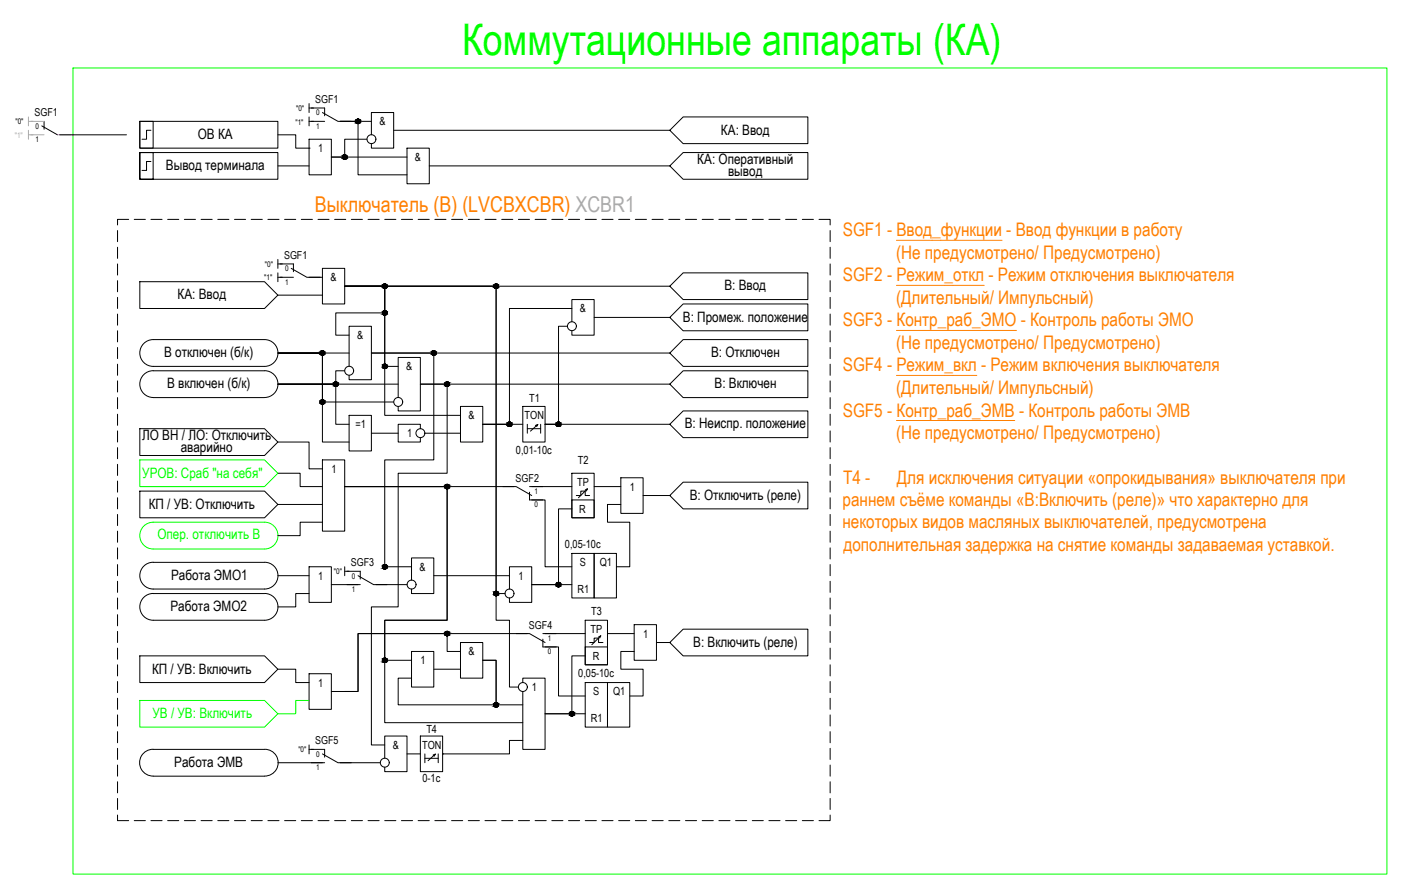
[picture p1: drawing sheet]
<svg xmlns="http://www.w3.org/2000/svg" width="564mm" height="359mm" viewBox="0 0 564 359" stroke-linecap="round" stroke-linejoin="round" font-family="sans-serif">
<defs><g id="words">
<text font-size="17.5" fill="#0f0" x="186.2" y="22">Коммутационные аппараты (КА)</text>
<text font-size="8.8" fill="#ff7f00" x="126.8" y="85.3">Выключатель (В) (LVCBXCBR) XCBR1</text>
<g font-size="7.5" fill="#ff7f00">
<text x="339.6" y="95.2">SGF1 - Ввод_функции - Ввод функции в работу</text>
<text x="361" y="104.3">(Не предусмотрено/ Предусмотрено)</text>
<text x="339.6" y="113.4">SGF2 - Режим_откл - Режим отключения выключателя</text>
<text x="361" y="122.4">(Длительный/ Импульсный)</text>
<text x="339.6" y="131.5">SGF3 - Контр_раб_ЭМО - Контроль работы ЭМО</text>
<text x="361" y="140.6">(Не предусмотрено/ Предусмотрено)</text>
<text x="339.6" y="149.6">SGF4 - Режим_вкл - Режим включения выключателя</text>
<text x="361" y="158.7">(Длительный/ Импульсный)</text>
<text x="339.6" y="167.8">SGF5 - Контр_раб_ЭМВ - Контроль работы ЭМВ</text>
<text x="361" y="176.9">(Не предусмотрено/ Предусмотрено)</text>
<text x="339.7" y="194.8">Т4 -</text>
<text x="361.4" y="194.8">Для исключения ситуации «опрокидывания» выключателя при</text>
<text x="339.5" y="203.9">раннем съёме команды «В:Включить (реле)» что характерно для</text>
<text x="339.5" y="212.9">некоторых видов масляных выключателей, предусмотрена</text>
<text x="339.8" y="221.8">дополнительная задержка на снятие команды задаваемая уставкой.</text>
</g>
<g font-size="5.8">
<text x="79.7" y="56">ОВ КА</text>
<text x="290.5" y="54.2">КА: Ввод</text>
<text x="66.8" y="68.6">Вывод терминала</text>
<text x="280.9" y="66.2">КА: Оперативный</text>
<text x="293.3" y="71">вывод</text>
<text x="291.9" y="117">В: Ввод</text>
<text x="71.5" y="120.6">КА: Ввод</text>
<text x="275.1" y="129.6">В: Промеж. положение</text>
<text x="66.1" y="143.7">В отключен (б/к)</text>
<text x="286.5" y="144">В: Отключен</text>
<text x="67.3" y="156.3">В включен (б/к)</text>
<text x="287.8" y="156.5">В: Включен</text>
<text x="275.9" y="172.6">В: Неиспр. положение</text>
<text x="57.3" y="177.5">ЛО ВН / ЛО: Отключить</text>
<text x="72.8" y="182.3">аварийно</text>
<text x="277.9" y="201.4">В: Отключить (реле)</text>
<text x="59.9" y="205">КП / УВ: Отключить</text>
<text x="68.9" y="233.7">Работа ЭМО1</text>
<text x="68.6" y="246.3">Работа ЭМО2</text>
<text x="279.3" y="260.6">В: Включить (реле)</text>
<text x="61.3" y="271.4">КП / УВ: Включить</text>
<text x="70.2" y="309.1">Работа ЭМВ</text>
</g>
<g font-size="5.8" fill="#0f0">
<text x="57.3" y="192.4">УРОВ: Сраб &quot;на себя&quot;</text>
<text x="63.4" y="217.3">Опер. отключить В</text>
<text x="61.4" y="289.3">УВ / УВ: Включить</text>
</g>
<g font-size="4.5">
<text x="152.8" y="50.5">&amp;</text>
<text x="128.1" y="61.3">1</text>
<text x="167.2" y="64.9">&amp;</text>
<text x="133.1" y="113.3">&amp;</text>
<text x="233.6" y="125.9">&amp;</text>
<text x="143.9" y="136.7">&amp;</text>
<text x="163.6" y="149.2">&amp;</text>
<text x="213.3" y="161.8">T1</text>
<text x="143.3" y="172.5">=1</text>
<text x="188.7" y="169">&amp;</text>
<text x="211.4" y="169">TON</text>
<text x="164" y="176.1">1</text>
<text x="207.9" y="183">0,01-10с</text>
<text x="133.5" y="190.5">1</text>
<text x="232.8" y="186.9">T2</text>
<text x="232.6" y="195.9">TP</text>
<text x="253.7" y="197.7">1</text>
<text x="233.4" y="206.6">R</text>
<text x="227.6" y="220.7">0,05-10с</text>
<text x="128.1" y="233.6">1</text>
<text x="169" y="230">&amp;</text>
<text x="208.9" y="233.6">1</text>
<text x="233.7" y="228.2">S</text>
<text x="241.6" y="228.1">Q1</text>
<text x="232.7" y="239">R1</text>
<text x="238.1" y="247.9">T3</text>
<text x="237.9" y="255.1">TP</text>
<text x="259.1" y="256.9">1</text>
<text x="169.4" y="267.7">1</text>
<text x="188.7" y="264.1">&amp;</text>
<text x="238.8" y="265.9">R</text>
<text x="233" y="272.7">0,05-10с</text>
<text x="128.1" y="276.6">1</text>
<text x="214.3" y="278.4">1</text>
<text x="239" y="280.2">S</text>
<text x="247" y="280.1">Q1</text>
<text x="238.1" y="291">R1</text>
<text x="171.8" y="295.5">T4</text>
<text x="158.2" y="301.8">&amp;</text>
<text x="170.1" y="301.8">TON</text>
<text x="170.2" y="315.2">0-1с</text>
</g>
<g font-size="4.4">
<text x="127" y="41.5">SGF1</text>
<text x="14" y="46.9">SGF1</text>
<text x="114.5" y="104.3">SGF1</text>
<text x="207.8" y="194.1">SGF2</text>
<text x="141.3" y="228.1">SGF3</text>
<text x="213.1" y="253.2">SGF4</text>
<text x="127" y="299.9">SGF5</text>
</g>
<g font-size="3.1">
<text x="119.3" y="44.7">&quot;0&quot;</text>
<text x="127.4" y="46.4">0</text>
<text x="6.2" y="50">&quot;0&quot;</text>
<text x="14.3" y="51.8">0</text>
<text x="119" y="50.3">&quot;1&quot;</text>
<text x="127.4" y="51.8">1</text>
<text x="14.3" y="57.2">1</text>
<text x="106.7" y="107.4">&quot;0&quot;</text>
<text x="106.5" y="112.9">&quot;1&quot;</text>
<text x="114.8" y="109.3">0</text>
<text x="114.8" y="114.6">1</text>
<text x="215.3" y="199">1</text>
<text x="215.3" y="204.3">0</text>
<text x="134.6" y="231.3">&quot;0&quot;</text>
<text x="141.8" y="233.1">0</text>
<text x="141.8" y="238.5">1</text>
<text x="220.7" y="263.6">0</text>
<text x="220.7" y="258.2">1</text>
<text x="120.2" y="303.1">&quot;0&quot;</text>
<text x="127.4" y="304.8">0</text>
<text x="127.4" y="310.2">1</text>
</g>
<text font-size="3.1" fill="#f0f" x="6" y="55.7">&quot;1&quot;</text>
</g></defs>
<!-- layer: 0 -->
<path d="M29.4 27.4h529.4v324.8h-529.4zM56.3 185.3h50.3l5.4 5.4-5.4 5.3h-50.3zM57.9 212l2.1-1.3 1.7-.3h44.9a5.4 5.4 0 0 1 5.4 5.4 5.4 5.4 0 0 1-5.4 5.4h-44.9a5.4 5.4 0 0 1-5-3.3 5.4 5.4 0 0 1 1.2-5.9zM56.3 282.2h50.3l5.4 5.4-5.4 5.3h-50.3zM124.5 282.2h-5.3v5.4h-7.2" fill="none" stroke="#0f0" stroke-width=".4"/>
<path d="M361.2 96.8h42.5M361.2 115h35.3M361.2 133.1h48.3M361.2 151.3h32.4M361.2 169.4h47.6" fill="none" stroke="#ff7f00" stroke-width=".4"/>
<g fill="none" stroke="#000" stroke-width=".4">
<path d="M24 54.3h27M56.3 48.9h55.7v10.8h-55.7zM56.3 48.9h5.4v10.8h-5.4zM60.8 52.5h-1.8v3.6h-1.8M112 54.3h7.2v5.4h5.3M124.5 59.7h.1M124.5 56.1h9v14.3h-9zM124.5 41.7v3.6M124.5 47.1v3.6M124.5 43.5h1.8M124.5 48.9h1.8M147.9 56.1h-9v7.2h-5.4h30.5"/>
<path d="M149.6 54.3v-9h9v14.4h-9v-1.8M149.6 48.9h-12.5h7.2v21.5h19.7M158.6 52.5h111.3M164 59.7h9v14.3h-9zM269.9 52.5l5.3-5.4h50.3v10.8h-50.3zM56.3 61.5v10.7h5.4v-10.7h-5.4h55.7v10.7h-55.7zM60.8 65.1h-1.8v3.6h-1.8M112 66.8h12.5M173 66.8h96.9M269.9 66.8l5.3-5.3h50.3v10.7h-50.3zM47.4 92.9v4.5M47.4 99.6v4.5"/>
<path d="M51.8 88.4h-4.4v2.2M54.1 88.4h4.5M60.8 88.4h4.5M67.5 88.4h4.5M74.3 88.4h4.5M81 88.4h4.5M87.7 88.4h4.5M94.5 88.4h4.5M101.2 88.4h4.5M107.9 88.4h4.5M114.7 88.4h4.5M121.4 88.4h4.5"/>
<path d="M128.1 88.4h4.5M134.8 88.4h4.5M141.5 88.4h4.5M148.3 88.4h4.5M155 88.4h4.5M161.7 88.4h4.5M168.5 88.4h4.5M175.2 88.4h4.5M181.9 88.4h4.5M188.7 88.4h4.4M195.4 88.4h4.5M202.1 88.4h4.5"/>
<path d="M208.9 88.4h4.4M215.6 88.4h4.5M222.3 88.4h4.5M229 88.4h4.5M235.8 88.4h4.5M242.5 88.4h4.5M249.2 88.4h4.5M256 88.4h4.5M262.7 88.4h4.5M269.4 88.4h4.5M276.2 88.4h4.5M282.9 88.4h4.5"/>
<path d="M289.6 88.4h4.5M296.4 88.4h4.4M303.1 88.4h4.4M309.8 88.4h4.5M316.5 88.4h4.5M323.2 88.4h4.5M330 88.4h4.5v2.2M334.5 92.9v4.5M334.5 99.6v4.5M47.4 106.3v4.5M47.4 113.1v4.5M47.4 119.8v4.5"/>
<path d="M56.3 113.5h50.3l5.4 5.4-5.4 5.4h-50.3zM112 104.5v3.6M112 109.9v3.6M112 106.3h1.7M112 111.7h1.7M112 118.9h17.9M124.5 111.7h5.4M129.9 108.1h9v14.4h-9zM138.9 115.3h61v123.8h3.6M138.9 115.3h61v134.6h5.4v26.9h3.6M138.9 115.3h16.1v10.8h-19.7v8.9h5.4M138.9 115.3h16.1v32.3h5.4"/>
<path d="M138.9 115.3h16.1v52h30.5M138.9 115.3h131M275.2 109.9h50.3v10.8h-50.3l-5.3-5.4zM334.5 106.3v4.5M334.5 113.1v4.5M334.5 119.8v4.5M47.4 126.5v4.5M47.4 133.3v4.5M47.4 140v4.5M57.9 138.4l2.1-1.3 1.7-.3h44.9a5.4 5.4 0 0 1 5.4 5.4 5.4 5.4 0 0 1-5.4 5.4h-44.9a5.4 5.4 0 0 1-5-3.3 5.4 5.4 0 0 1 1.2-5.9zM228.6 131.4h-3.6v39.5h-5.4h50.3M230.4 129.7v-9h9v14.3h-9v-1.7"/>
<path d="M230.4 124.3h-25.1v46.6h-10.8h16.1M239.4 127.9h30.5M275.2 122.5h50.3v10.8h-50.3l-5.3-5.4zM275.2 136.8h50.3v10.8h-50.3l-5.3-5.4zM334.5 126.5v4.5M334.5 133.3v4.5M334.5 140v4.5M47.4 146.7v4.5M47.4 153.5v4.4M57.9 150.9l2.1-1.3 1.7-.2h44.9a5.4 5.4 0 0 1 5.4 5.3 5.4 5.4 0 0 1-5.4 5.4h-44.9a5.4 5.4 0 0 1-5-3.3 5.4 5.4 0 0 1 1.2-5.9zM112 154.8h23.3v16.1h5.4M112 142.2h28.7"/>
<path d="M138.9 149.4h-3.6v5.4h-23.3h48.4M140.7 147.6v-16.2h8.9v21.6h-8.9v-1.8M269.9 142.2h-120.3h25.2v43.1h-19.8v43h10.8M269.9 154.8l5.3-5.4h50.3v10.8h-50.3zM269.9 154.8h-100.5h10.8v35.9h-19.8v53.8h-10.8v55.6h5.4M334.5 146.7v4.5M334.5 153.5v4.4M47.4 160.2v4.5M47.4 166.9v4.5M47.4 173.6v4.5M56.3 172.7h50.3l5.4 5.4-5.4 5.4h-50.3zM112 178.1h12.5v10.8h5.4"/>
<path d="M140.7 167.3h8.9v14.4h-8.9zM149.6 174.5h10.8M158.6 162h-28.7v-19.8h-17.9h17.9v35.9h10.8M160.4 160.2v-16.2h9v21.6h-9v-1.9M169.4 172.7v-1.8h-9v7.2h9v-1.8M171.2 174.5h14.3M185.5 163.7h9v14.4h-9zM210.6 163.7h9v14.4h-9zM212.5 170.9v3.6M212.5 172.7h5.3M215.8 171.4l.9-.4-3 2.7M216.7 171l-.5 .9"/>
<path d="M217.8 170.9v3.6M219.6 170.9h.1M269.9 170.9l5.3-5.3h50.3v10.7h-50.3zM334.5 160.2v4.5M334.5 166.9v4.5M334.5 173.6v4.5M47.4 180.3v4.5M47.4 187.1v4.5M47.4 193.8v4.5M56.3 197.9h50.3l5.4 5.3-5.4 5.4h-50.3zM112 190.7h8.9v5.3h9M129.9 185.3h9v28.7h-9z"/>
<path d="M138.9 196h41.3v53.9h-25.2v16.1h10.8M138.9 196h41.3v53.9h-25.2v41.3h55.6M138.9 196h68.2M214.2 196h16.2M230.4 190.7h9v17.9h-9zM232.2 199.6h1.8v-1.7h1.8v1.7h1.8M235.8 197.4l.9-.5-.5 .9M236.7 196.9l-3.6 3.6M239.4 196h10.7M250.1 192.5h9v14.3h-9zM259.1 199.6h10.8M269.9 199.6l5.3-5.3h50.3v10.7h-50.3z"/>
<path d="M334.5 180.3v4.5M334.5 187.1v4.5M334.5 193.8v4.5M47.4 200.5v4.5M47.4 207.3v4.5M47.4 214v4.5M112 203.2h17.9M129.9 210.4h-9v5.4h-8.9M214.2 201.4h5.4v26.9h10.8M230.4 201.4h9v7.2h-9zM230.4 205h-5.4v30.5h-10.8h16.2M250.1 203.2h-5.3v7.2h8.9v17.9h-5.3"/>
<path d="M334.5 200.5v4.5M334.5 207.3v4.5M334.5 214v4.5M47.4 220.7v4.5M47.4 227.5v4.4M47.4 234.2v4.5M57.9 228.1l2.1-1.3 1.7-.2 44.9-.1a5.4 5.4 0 0 1 5.4 5.4 5.4 5.4 0 0 1-5.4 5.4h-44.9a5.4 5.4 0 0 1-5-3.3 5.4 5.4 0 0 1 1.2-5.9zM112 231.9h12.5M124.5 228.3h9v14.4h-9zM124.5 239.1h-5.3v5.4h-7.2M133.5 235.5h10.8M138.9 228.3v3.6"/>
<path d="M138.9 230.2h1.8M151.5 235.5h12.5M165.8 233.7v-8.9h9v14.3h-9v-1.8M174.8 231.9h30.5M205.3 237.3v-9h8.9v14.4h-8.9v-1.8M230.4 223h9v17.9h-9zM239.4 223h9v17.9h-9zM334.5 220.7v4.5M334.5 227.5v4.4M334.5 234.2v4.5M47.4 240.9v4.5M47.4 247.6v4.5"/>
<path d="M47.4 254.4v4.5M57.9 240.7l2.1-1.3 1.7-.3h44.9a5.4 5.4 0 0 1 5.4 5.4 5.4 5.4 0 0 1-5.4 5.4h-44.9a5.4 5.4 0 0 1-5-3.3 5.4 5.4 0 0 1 1.2-5.9zM185.5 258.9h9v14.3h-9zM212.5 255.3h-68.2v23.3h-10.8M219.6 255.3h16.2M235.8 249.9h9v17.9h-9zM237.6 258.9h1.8v-1.8h1.8v1.8h1.7M241.2 256.6l.8-.4-.4 .8M242 256.2l-3.6 3.6M244.8 255.3h10.7M255.5 251.7h9v14.3h-9zM264.5 258.9h5.4"/>
<path d="M275.2 253.5h50.3v10.7h-50.3l-5.3-5.3zM334.5 240.9v4.5M334.5 247.6v4.5M334.5 254.4v4.5M47.4 261.1v4.5M47.4 267.8v4.5M47.4 274.6v4.5M56.3 264.2h50.3l5.4 5.4-5.4 5.4h-50.3zM112 269.6h7.2v5.4h5.3M124.5 271.4h9v14.4h-9zM165.8 273.2h-5.4v10.8h39.5v-18h-5.4h5.4v18h10.7M165.8 262.5h9v14.3h-9z"/>
<path d="M174.8 269.6h10.7M185.5 262.5h-5.3v-7.2h-35.9v23.3h-5.4M210.6 275v-1.8h9v28.7h-9v-23.3M219.6 260.6h5.4v19.8h10.8M235.8 260.6h9v7.2h-9zM235.8 264.2h-5.4v23.4h-10.8h16.2M235.8 275h9v17.9h-9zM244.8 275h8.9v17.9h-8.9zM255.5 262.5h-5.4v7.1h9v10.8h-5.4M334.5 261.1v4.5M334.5 267.8v4.5M334.5 274.6v4.5"/>
<path d="M47.4 281.3v4.5M47.4 288v4.5M47.4 294.8v4.5M169.4 296.5h8.9v14.4h-8.9zM210.6 298.3h-5.3v5.4h-27M334.5 281.3v4.5M334.5 288v4.5M334.5 294.8v4.5M47.4 301.5v4.5M47.4 308.2v4.5M47.4 315v4.4M61.7 301.9h44.9"/>
<path d="M61.7 312.7h44.9M61.7 301.9a5.4 5.4 0 0 0-5.5 5.4 5.4 5.4 0 0 0 5.5 5.4M106.6 301.9a5.4 5.4 0 0 1 5.5 5.4 5.4 5.4 0 0 1-5.5 5.4M112 307.3h17.9M124.5 300.1v3.6M124.5 301.9h1.8M137.1 307.3h16.1M155 305.5v-9h9v14.4h-9v-1.8M164 303.7h5.4M171.2 303.7v3.6M171.2 305.5h5.4M174.5 304.2l.9-.4-3 2.7"/>
<path d="M175.4 303.8l-.5 .9M176.6 303.7v3.6M178.3 303.7h.1M334.5 301.5v4.5M334.5 308.2v4.5M334.5 315v4.4M47.4 321.7v4.4M47.4 328.4v2.2h4.4M54.1 330.6h4.5M60.8 330.6h4.5M67.5 330.6h4.5M74.3 330.6h4.5"/>
<path d="M81 330.6h4.5M87.7 330.6h4.5M94.5 330.6h4.5M101.2 330.6h4.5M107.9 330.6h4.5M114.7 330.6h4.5M121.4 330.6h4.5M128.1 330.6h4.5M134.8 330.6h4.5M141.5 330.6h4.5M148.3 330.6h4.5M155 330.6h4.5"/>
<path d="M161.7 330.6h4.5M168.5 330.6h4.5M175.2 330.6h4.5M181.9 330.6h4.5M188.7 330.6h4.4M195.4 330.6h4.5M202.1 330.6h4.5M208.9 330.6h4.4M215.6 330.6h4.5M222.3 330.6h4.5M229 330.6h4.5M235.8 330.6h4.5"/>
<path d="M242.5 330.6h4.5M249.2 330.6h4.5M256 330.6h4.5M262.7 330.6h4.5M269.4 330.6h4.5M276.2 330.6h4.5M282.9 330.6h4.5M289.6 330.6h4.5M296.4 330.6h4.4M303.1 330.6h4.4M309.8 330.6h4.5M316.5 330.6h4.5"/>
<path d="M323.2 330.6h4.5M334.5 328.4v2.2h-4.5M334.5 321.7v4.4"/>
<circle cx="144.3" cy="48.9" r=".91"/>
<circle cx="149.7" cy="56.1" r="1.8"/>
<circle cx="138.9" cy="63.3" r=".91"/>
<circle cx="155" cy="115.3" r=".91"/>
<circle cx="199.9" cy="115.3" r=".91"/>
<circle cx="155" cy="126" r=".91"/>
<circle cx="230.4" cy="131.4" r="1.8"/>
<circle cx="129.9" cy="142.2" r=".91"/>
<circle cx="135.3" cy="154.7" r=".91"/>
<circle cx="140.7" cy="149.4" r="1.8"/>
<circle cx="155" cy="147.6" r=".91"/>
<circle cx="174.8" cy="142.2" r=".91"/>
<circle cx="180.2" cy="154.7" r=".91"/>
<circle cx="129.9" cy="161.9" r=".91"/>
<circle cx="160.4" cy="161.9" r="1.8"/>
<circle cx="169.4" cy="174.5" r="1.8"/>
<circle cx="205.3" cy="170.9" r=".91"/>
<circle cx="225" cy="170.9" r=".91"/>
<circle cx="180.2" cy="196" r=".91"/>
<circle cx="155" cy="228.3" r=".91"/>
<circle cx="165.8" cy="235.5" r="1.8"/>
<circle cx="199.9" cy="239.1" r=".91"/>
<circle cx="205.3" cy="239.1" r="1.8"/>
<circle cx="225" cy="235.5" r=".91"/>
<circle cx="180.2" cy="255.2" r=".91"/>
<circle cx="155" cy="266" r=".91"/>
<circle cx="210.7" cy="276.8" r="1.8"/>
<circle cx="199.9" cy="283.9" r=".91"/>
<circle cx="230.4" cy="287.5" r=".91"/>
<circle cx="155" cy="307.3" r="1.8"/>
</g>
<g fill="none" stroke="#000" stroke-width=".4">
<path d="M16.8 50.7l6.3 3.6M17.8 48.9v3.2M125.4 43.5h5.4v3.2M125.4 48.9h5.4M129.9 45.3l6.3 3.6h5.3M112.8 106.3h5.4v3.2M112.8 111.7h5.4M117.3 108.1l6.3 3.6h5.4M202.6 196h5.4l6.2 3.6M213.3 198.3v3.1h5.4M213.3 196h5.4M139.8 230.2h5.3v3.1"/>
<path d="M139.8 235.5h5.3M144.3 231.9l6.2 3.6h5.4M208 255.3h5.3l6.3 3.6M218.7 257.5v3.1h5.4M218.7 255.3h5.4M125.4 301.9h5.4v3.2M125.4 307.3h5.4M129.9 303.7l6.3 3.6h5.3"/>
</g>
<!-- layer: 0 -->
<g fill="#000" stroke="#000" stroke-width=".4">
<path d="M144 49.8h.5zM144.1 48h.2zM138.7 64.1h.4zM138.8 62.4h.2zM154.8 116.2h.4zM154.9 114.4h.2zM199.7 116.2h.4zM199.8 114.4h.2zM154.8 127h.4zM154.9 125.2h.2zM129.7 143.1h.4zM129.8 141.4h.2z"/>
<path d="M135.1 155.7h.4zM135.2 153.9h.2zM154.8 148.5h.4zM154.9 146.7h.2zM174.6 143.1h.4zM174.6 141.4h.3zM179.9 155.7h.5zM180 153.9h.2zM129.7 162.9h.4zM129.8 161.1h.2zM205.1 171.8h.4zM205.1 170.1h.3z"/>
<path d="M224.8 171.8h.4zM224.9 170.1h.2zM179.9 196.9h.5zM180 195.2h.2zM154.8 229.2h.4zM154.9 227.5h.2zM199.7 240h.4zM199.8 238.3h.2zM224.8 236.4h.4zM224.9 234.7h.2zM179.9 256.2h.5zM180 254.4h.2z"/>
<path d="M154.8 266.9h.4zM154.9 265.1h.2zM199.7 284.9h.4zM199.8 283.1h.2zM230.2 288.5h.4zM230.3 286.7h.2z"/>
<path d="M144 49.8h.3zM144.1 49.8h.2z"/>
<path d="M144.1 48h.4zM144 48h.5z"/>
<path d="M144 48h.6zM144 48h.6z"/>
<path d="M144 48l.6 .1zM143.9 48.1h.7z"/>
<path d="M144 49.7h.6zM144 49.7l.5 .1z"/>
<path d="M143.9 48.1h.8zM143.8 48.1h.9z"/>
<path d="M143.9 49.7h.7zM143.9 49.7h.7z"/>
<path d="M143.8 48.1l1 .1zM143.8 48.1l1 .1z"/>
<path d="M143.8 49.7h.9zM143.8 49.7h.8z"/>
<path d="M143.7 48.2h1.1zM143.7 48.2h1.1z"/>
<path d="M143.7 49.7h1.1zM143.7 49.7h1z"/>
<path d="M143.7 48.2l1.2 .1zM143.7 48.2l1.2 .1z"/>
<path d="M143.7 49.6h1.1zM143.7 49.6l1.1 .1z"/>
<path d="M143.6 48.3h1.4zM143.5 48.3h1.5z"/>
<path d="M143.6 49.5h1.3zM143.6 49.5l1.2 .1z"/>
<path d="M143.5 48.3l1.5 .1zM143.5 48.3l1.5 .1z"/>
<path d="M143.5 49.5h1.5zM143.5 49.5h1.4z"/>
<path d="M143.5 48.4l1.6 .1zM143.5 48.4l1.6 .1z"/>
<path d="M143.5 49.4h1.5zM143.5 49.4l1.5 .1z"/>
<path d="M143.4 48.5l1.7 .1zM143.4 48.5l1.7 .1z"/>
<path d="M143.4 49.3h1.7zM143.4 49.3l1.6 .1z"/>
<path d="M143.4 48.6h1.7zM143.4 48.6h1.7z"/>
<path d="M143.4 48.6l1.7 .1zM143.4 48.6l1.7 .1z"/>
<path d="M143.4 49.1l1.7 .1zM143.4 49.1l1.7 .1z"/>
<path d="M143.4 49.2h1.7zM143.4 49.2l1.7 .1z"/>
<path d="M143.4 48.7l1.7 .1zM143.4 48.7l1.7 .1z"/>
<path d="M143.4 48.8l1.7 .1zM143.4 48.8l1.7 .1z"/>
<path d="M143.4 48.9l1.7 .1zM143.4 48.9l1.7 .1z"/>
<path d="M143.4 49l1.7 .1zM143.4 49l1.7 .1z"/>
<path d="M143.4 49.1h1.7zM143.4 49.1h1.7z"/>
<path d="M138.7 64.1l.3 .1zM138.8 64.2h.2z"/>
<path d="M138.8 62.4h.3zM138.7 62.4h.4z"/>
<path d="M138.7 62.4h.4zM138.6 62.4h.5z"/>
<path d="M138.6 62.4h.7zM138.5 62.4h.8z"/>
<path d="M138.6 64.1h.5zM138.6 64.1h.5z"/>
<path d="M138.5 62.4l.8 .1zM138.4 62.5h.9z"/>
<path d="M138.5 64.1h.8zM138.5 64.1h.6z"/>
<path d="M138.4 62.5h1zM138.4 62.5h1z"/>
<path d="M138.4 64h.9zM138.4 64l.9 .1z"/>
<path d="M138.4 62.5l1.1 .1zM138.3 62.6h1.2z"/>
<path d="M138.4 64h1zM138.4 64h.9z"/>
<path d="M138.3 62.6l1.2 .1zM138.3 62.6l1.2 .1z"/>
<path d="M138.3 64h1.2zM138.3 64h1.1z"/>
<path d="M138.2 62.7h1.4zM138.2 62.7h1.4z"/>
<path d="M138.2 63.9h1.3zM138.2 63.9l1.3 .1z"/>
<path d="M138.2 62.7l1.4 .1zM138.2 62.7l1.4 .1z"/>
<path d="M138.2 63.8h1.4zM138.2 63.8l1.3 .1z"/>
<path d="M138.1 62.8l1.6 .1zM138.1 62.8l1.6 .1z"/>
<path d="M138.1 63.8h1.5zM138.1 63.8h1.5z"/>
<path d="M138.1 62.9h1.6zM138.1 62.9h1.6z"/>
<path d="M138.1 63.7h1.6zM138.1 63.7l1.5 .1z"/>
<path d="M138 62.9l1.7 .1zM138 62.9l1.7 .1z"/>
<path d="M138 63l1.8 .1zM138 63l1.8 .1z"/>
<path d="M138 63.5l1.7 .1zM138 63.5l1.7 .1z"/>
<path d="M138 63.6h1.7zM138 63.6l1.7 .1z"/>
<path d="M138 63.1l1.8 .1zM138 63.1l1.8 .1z"/>
<path d="M138 63.2l1.8 .1zM138 63.2l1.8 .1z"/>
<path d="M138 63.3l1.8 .1zM138 63.3l1.8 .1z"/>
<path d="M138 63.4l1.8 .1zM138 63.4l1.8 .1z"/>
<path d="M138 63.5h1.8zM138 63.5h1.7z"/>
<path d="M154.8 116.2h.3zM154.9 116.2h.2z"/>
<path d="M154.9 114.4h.3zM154.8 114.4h.4z"/>
<path d="M154.8 114.4l.5 .1zM154.7 114.5h.6z"/>
<path d="M154.7 114.5h.7zM154.7 114.5h.7z"/>
<path d="M154.7 116.2h.6zM154.7 116.2h.5z"/>
<path d="M154.7 114.5h.8zM154.6 114.5h.9z"/>
<path d="M154.7 116.1h.7zM154.7 116.1l.6 .1z"/>
<path d="M154.6 114.5l1 .1zM154.6 114.5l1 .1z"/>
<path d="M154.6 116.1h.9zM154.6 116.1h.8z"/>
<path d="M154.5 114.6h1.1zM154.4 114.6h1.2z"/>
<path d="M154.5 116h1.1zM154.5 116l1 .1z"/>
<path d="M154.4 114.6l1.3 .1zM154.4 114.6l1.3 .1z"/>
<path d="M154.4 116h1.2zM154.4 116h1.2z"/>
<path d="M154.4 114.7l1.3 .1zM154.4 114.7l1.3 .1z"/>
<path d="M154.4 115.9h1.3zM154.4 115.9l1.2 .1z"/>
<path d="M154.3 114.8h1.5zM154.3 114.8h1.5z"/>
<path d="M154.3 115.9h1.4zM154.3 115.9h1.4z"/>
<path d="M154.3 114.8l1.5 .1zM154.3 114.8l1.5 .1z"/>
<path d="M154.3 115.8h1.5zM154.3 115.8l1.4 .1z"/>
<path d="M154.2 114.9l1.7 .1zM154.2 114.9l1.7 .1z"/>
<path d="M154.2 115.7h1.6zM154.2 115.7l1.6 .1z"/>
<path d="M154.2 115l1.7 .1zM154.2 115l1.7 .1z"/>
<path d="M154.2 115.7h1.7zM154.2 115.7h1.6z"/>
<path d="M154.2 115.1h1.7zM154.2 115.1h1.7z"/>
<path d="M154.2 115.1l1.7 .1zM154.2 115.1l1.7 .1z"/>
<path d="M154.1 115.2l1.8 .1zM154.1 115.2l1.8 .1z"/>
<path d="M154.1 115.4l1.8 .1zM154.1 115.4l1.8 .1z"/>
<path d="M154.2 115.5l1.7 .1zM154.2 115.5l1.7 .1z"/>
<path d="M154.2 115.6h1.7zM154.2 115.6l1.7 .1z"/>
<path d="M154.1 115.3h1.8zM154.1 115.3l1.8 .1z"/>
<path d="M199.7 116.2h.3zM199.8 116.2h.2z"/>
<path d="M199.8 114.4h.3zM199.7 114.4h.4z"/>
<path d="M199.7 114.4l.5 .1zM199.6 114.5h.6z"/>
<path d="M199.6 114.5h.7zM199.6 114.5h.7z"/>
<path d="M199.6 116.2h.6zM199.6 116.2h.5z"/>
<path d="M199.5 114.5h.8zM199.5 114.5h.8z"/>
<path d="M199.5 116.1h.8zM199.5 116.1l.7 .1z"/>
<path d="M199.5 114.5l.9 .1zM199.5 114.5l.9 .1z"/>
<path d="M199.5 116.1h.8zM199.5 116.1h.8z"/>
<path d="M199.4 114.6h1.1zM199.3 114.6h1.2z"/>
<path d="M199.4 116h1zM199.4 116l.9 .1z"/>
<path d="M199.3 114.6l1.2 .1zM199.3 114.6l1.2 .1z"/>
<path d="M199.3 116h1.2zM199.3 116h1.1z"/>
<path d="M199.2 114.7l1.4 .1zM199.2 114.7l1.4 .1z"/>
<path d="M199.2 115.9h1.3zM199.2 115.9l1.3 .1z"/>
<path d="M199.2 114.8h1.4zM199.2 114.8h1.4z"/>
<path d="M199.2 115.9h1.4zM199.2 115.9h1.3z"/>
<path d="M199.1 114.8l1.6 .1zM199.1 114.8l1.6 .1z"/>
<path d="M199.1 115.8h1.5zM199.1 115.8l1.5 .1z"/>
<path d="M199.1 114.9l1.6 .1zM199.1 114.9l1.6 .1z"/>
<path d="M199.1 115.7h1.6zM199.1 115.7l1.5 .1z"/>
<path d="M199.1 115l1.6 .1zM199.1 115l1.6 .1z"/>
<path d="M199 115.1h1.8zM199 115.1h1.8z"/>
<path d="M199 115.6l1.7 .1zM199 115.6l1.7 .1z"/>
<path d="M199.1 115.7h1.6zM199.1 115.7h1.6z"/>
<path d="M199 115.1l1.8 .1zM199 115.1l1.8 .1z"/>
<path d="M199 115.2l1.8 .1zM199 115.2l1.8 .1z"/>
<path d="M199 115.3l1.8 .1zM199 115.3l1.8 .1z"/>
<path d="M199 115.4l1.8 .1zM199 115.4l1.8 .1z"/>
<path d="M199 115.5h1.8zM199 115.5l1.7 .1z"/>
<path d="M154.8 127h.3zM154.9 127h.2z"/>
<path d="M154.9 125.2h.3zM154.9 125.2h.3z"/>
<path d="M154.8 125.2h.5zM154.7 125.2h.6z"/>
<path d="M154.7 125.2l.7 .1zM154.7 125.2l.7 .1z"/>
<path d="M154.7 126.9h.6zM154.7 126.9l.5 .1z"/>
<path d="M154.7 125.3h.8zM154.6 125.3h.9z"/>
<path d="M154.7 126.9h.7zM154.7 126.9h.6z"/>
<path d="M154.6 125.3h1zM154.5 125.3h1.1z"/>
<path d="M154.6 126.9h.9zM154.6 126.9h.8z"/>
<path d="M154.5 125.3l1.1 .1zM154.4 125.4h1.2z"/>
<path d="M154.5 126.8h1.1zM154.5 126.8l1 .1z"/>
<path d="M154.4 125.4l1.3 .1zM154.4 125.4l1.3 .1z"/>
<path d="M154.4 126.7h1.2zM154.4 126.7l1.2 .1z"/>
<path d="M154.4 125.5h1.3zM154.4 125.5h1.3z"/>
<path d="M154.4 126.7h1.3zM154.4 126.7h1.2z"/>
<path d="M154.3 125.5l1.5 .1zM154.3 125.5l1.5 .1z"/>
<path d="M154.3 126.6h1.4zM154.3 126.6l1.4 .1z"/>
<path d="M154.3 125.6h1.5zM154.3 125.6h1.5z"/>
<path d="M154.3 126.6h1.5zM154.3 126.6h1.4z"/>
<path d="M154.2 125.6l1.7 .1zM154.2 125.6l1.7 .1z"/>
<path d="M154.2 126.5h1.6zM154.2 126.5l1.6 .1z"/>
<path d="M154.2 125.7l1.7 .1zM154.2 125.7l1.7 .1z"/>
<path d="M154.2 126.4h1.7zM154.2 126.4l1.6 .1z"/>
<path d="M154.2 125.8l1.7 .1zM154.2 125.8l1.7 .1z"/>
<path d="M154.2 125.9l1.7 .1zM154.2 125.9l1.7 .1z"/>
<path d="M154.1 126l1.8 .1zM154.1 126l1.8 .1z"/>
<path d="M154.1 126.2h1.8zM154.1 126.2h1.8z"/>
<path d="M154.2 126.2l1.7 .1zM154.2 126.2l1.7 .1z"/>
<path d="M154.2 126.3h1.7zM154.2 126.3l1.7 .1z"/>
<path d="M154.1 126.1h1.8zM154.1 126.1l1.8 .1z"/>
<path d="M129.7 143.1h.3zM129.8 143.1h.2z"/>
<path d="M129.8 141.4h.3zM129.7 141.4h.4z"/>
<path d="M129.7 141.4h.5zM129.6 141.4h.6z"/>
<path d="M129.6 141.4h.7zM129.5 141.4h.8z"/>
<path d="M129.6 143.1h.6zM129.6 143.1h.5z"/>
<path d="M129.5 141.4h.8zM129.4 141.4h.9z"/>
<path d="M129.5 143h.8zM129.5 143l.7 .1z"/>
<path d="M129.4 141.4l1 .1zM129.4 141.4l1 .1z"/>
<path d="M129.4 143h.9zM129.4 143h.9z"/>
<path d="M129.4 141.5l1.1 .1zM129.3 141.6h1.2z"/>
<path d="M129.4 143h1zM129.4 143h.9z"/>
<path d="M129.3 141.6h1.2zM129.3 141.6h1.2z"/>
<path d="M129.3 142.9h1.2zM129.3 142.9l1.1 .1z"/>
<path d="M129.3 141.6l1.3 .1zM129.2 141.7h1.4z"/>
<path d="M129.3 142.8h1.2zM129.3 142.8l1.2 .1z"/>
<path d="M129.2 141.7h1.5zM129.2 141.7h1.5z"/>
<path d="M129.2 142.8h1.4zM129.2 142.8h1.3z"/>
<path d="M129.1 141.7l1.6 .1zM129.1 141.7l1.6 .1z"/>
<path d="M129.1 142.7h1.6zM129.1 142.7l1.5 .1z"/>
<path d="M129.1 141.8l1.6 .1zM129.1 141.8l1.6 .1z"/>
<path d="M129.1 142.6h1.6zM129.1 142.6l1.6 .1z"/>
<path d="M129.1 141.9l1.6 .1zM129.1 141.9l1.6 .1z"/>
<path d="M129.1 142l1.7 .1zM129.1 142l1.7 .1z"/>
<path d="M129.1 142.5l1.6 .1zM129.1 142.5l1.6 .1z"/>
<path d="M129.1 142.6h1.6zM129.1 142.6h1.6z"/>
<path d="M129 142.1l1.8 .1zM129 142.1l1.8 .1z"/>
<path d="M129 142.2h1.8zM129 142.2h1.8z"/>
<path d="M129 142.2l1.8 .1zM129 142.2l1.8 .1z"/>
<path d="M129 142.3l1.8 .1zM129 142.3l1.8 .1z"/>
<path d="M129 142.4h1.8zM129 142.4l1.7 .1z"/>
<path d="M135.1 155.7h.3zM135.2 155.7h.2z"/>
<path d="M135.2 153.9h.3zM135.1 153.9h.4z"/>
<path d="M135.1 153.9h.5zM135 153.9h.6z"/>
<path d="M135 153.9l.7 .1zM134.9 154h.8z"/>
<path d="M135 155.6h.6zM135 155.6l.5 .1z"/>
<path d="M134.9 154h.8zM134.8 154h.9z"/>
<path d="M134.9 155.6h.8zM134.9 155.6h.7z"/>
<path d="M134.8 154l1 .1zM134.8 154l1 .1z"/>
<path d="M134.8 155.6h.9zM134.8 155.6h.9z"/>
<path d="M134.8 154.1h1.1zM134.7 154.1h1.2z"/>
<path d="M134.8 155.5h1zM134.8 155.5l.9 .1z"/>
<path d="M134.7 154.1l1.2 .1zM134.7 154.1l1.2 .1z"/>
<path d="M134.7 155.4h1.2zM134.7 155.4l1.1 .1z"/>
<path d="M134.6 154.2h1.4zM134.6 154.2h1.4z"/>
<path d="M134.6 155.4h1.3zM134.6 155.4h1.3z"/>
<path d="M134.6 154.2l1.4 .1zM134.6 154.2l1.4 .1z"/>
<path d="M134.6 155.3h1.4zM134.6 155.3l1.3 .1z"/>
<path d="M134.5 154.3l1.6 .1zM134.5 154.3l1.6 .1z"/>
<path d="M134.5 155.3h1.5zM134.5 155.3h1.5z"/>
<path d="M134.5 154.4h1.6zM134.5 154.4h1.6z"/>
<path d="M134.5 155.2h1.6zM134.5 155.2l1.5 .1z"/>
<path d="M134.4 154.4l1.7 .1zM134.4 154.4l1.7 .1z"/>
<path d="M134.4 154.5l1.8 .1zM134.4 154.5l1.8 .1z"/>
<path d="M134.4 155l1.7 .1zM134.4 155l1.7 .1z"/>
<path d="M134.4 155.1h1.7zM134.4 155.1l1.7 .1z"/>
<path d="M134.4 154.6l1.8 .1zM134.4 154.6l1.8 .1z"/>
<path d="M134.4 154.7l1.8 .1zM134.4 154.7l1.8 .1z"/>
<path d="M134.4 154.8l1.8 .1zM134.4 154.8l1.8 .1z"/>
<path d="M134.4 154.9h1.8zM134.4 154.9h1.8z"/>
<path d="M134.4 154.9h1.8zM134.4 154.9l1.7 .1z"/>
<path d="M154.8 148.5h.3zM154.9 148.5h.2z"/>
<path d="M154.9 146.7h.3zM154.8 146.7h.4z"/>
<path d="M154.8 146.7l.5 .1zM154.7 146.8h.6z"/>
<path d="M154.7 146.8h.7zM154.7 146.8h.7z"/>
<path d="M154.7 148.5h.6zM154.7 148.5h.5z"/>
<path d="M154.7 146.8h.8zM154.6 146.8h.9z"/>
<path d="M154.7 148.4h.7zM154.7 148.4l.6 .1z"/>
<path d="M154.6 146.8l1 .1zM154.6 146.8l1 .1z"/>
<path d="M154.6 148.4h.9zM154.6 148.4h.8z"/>
<path d="M154.5 146.9h1.1zM154.4 146.9h1.2z"/>
<path d="M154.5 148.3h1.1zM154.5 148.3l1 .1z"/>
<path d="M154.4 146.9l1.3 .1zM154.4 146.9l1.3 .1z"/>
<path d="M154.4 148.3h1.2zM154.4 148.3h1.2z"/>
<path d="M154.4 147l1.3 .1zM154.4 147l1.3 .1z"/>
<path d="M154.4 148.2h1.3zM154.4 148.2l1.2 .1z"/>
<path d="M154.3 147.1h1.5zM154.3 147.1h1.5z"/>
<path d="M154.3 148.2h1.4zM154.3 148.2h1.4z"/>
<path d="M154.3 147.1l1.5 .1zM154.3 147.1l1.5 .1z"/>
<path d="M154.3 148.1h1.5zM154.3 148.1l1.4 .1z"/>
<path d="M154.2 147.2l1.7 .1zM154.2 147.2l1.7 .1z"/>
<path d="M154.2 148h1.6zM154.2 148l1.6 .1z"/>
<path d="M154.2 147.3l1.7 .1zM154.2 147.3l1.7 .1z"/>
<path d="M154.2 148h1.7zM154.2 148h1.6z"/>
<path d="M154.2 147.4h1.7zM154.2 147.4h1.7z"/>
<path d="M154.2 147.4l1.7 .1zM154.2 147.4l1.7 .1z"/>
<path d="M154.1 147.5l1.8 .1zM154.1 147.5l1.8 .1z"/>
<path d="M154.1 147.7l1.8 .1zM154.1 147.7l1.8 .1z"/>
<path d="M154.2 147.8l1.7 .1zM154.2 147.8l1.7 .1z"/>
<path d="M154.2 147.9h1.7zM154.2 147.9l1.7 .1z"/>
<path d="M154.1 147.6h1.8zM154.1 147.6l1.8 .1z"/>
<path d="M174.6 143.1h.3zM174.6 143.1h.3z"/>
<path d="M174.6 141.4h.4zM174.6 141.4h.4z"/>
<path d="M174.6 141.4h.4zM174.5 141.4h.5z"/>
<path d="M174.5 141.4h.6zM174.4 141.4h.7z"/>
<path d="M174.5 143.1h.5zM174.5 143.1h.5z"/>
<path d="M174.4 141.4h.8zM174.3 141.4h.9z"/>
<path d="M174.4 143h.7zM174.4 143l.6 .1z"/>
<path d="M174.3 141.4l1 .1zM174.3 141.4l1 .1z"/>
<path d="M174.3 143h.9zM174.3 143h.8z"/>
<path d="M174.3 141.5l1 .1zM174.3 141.5l1 .1z"/>
<path d="M174.3 143h1zM174.3 143h.9z"/>
<path d="M174.2 141.6h1.2zM174.1 141.6h1.3z"/>
<path d="M174.2 142.9h1.1zM174.2 142.9l1.1 .1z"/>
<path d="M174.1 141.6l1.4 .1zM174.1 141.6l1.4 .1z"/>
<path d="M174.1 142.8h1.3zM174.1 142.8l1.2 .1z"/>
<path d="M174.1 141.7h1.4zM174.1 141.7h1.4z"/>
<path d="M174.1 142.8h1.4zM174.1 142.8h1.3z"/>
<path d="M174 141.7l1.5 .1zM174 141.7l1.5 .1z"/>
<path d="M174 142.7h1.5zM174 142.7l1.5 .1z"/>
<path d="M174 141.8l1.6 .1zM174 141.8l1.6 .1z"/>
<path d="M174 142.6h1.5zM174 142.6l1.5 .1z"/>
<path d="M173.9 141.9l1.7 .1zM173.9 141.9l1.7 .1z"/>
<path d="M173.9 142.6h1.7zM173.9 142.6h1.6z"/>
<path d="M173.9 142l1.7 .1zM173.9 142l1.7 .1z"/>
<path d="M173.9 142.1l1.8 .1zM173.9 142.1l1.8 .1z"/>
<path d="M173.9 142.4l1.7 .1zM173.9 142.4l1.7 .1z"/>
<path d="M173.9 142.5h1.7zM173.9 142.5l1.7 .1z"/>
<path d="M173.9 142.2h1.8zM173.9 142.2h1.8z"/>
<path d="M173.9 142.2l1.8 .1zM173.9 142.2l1.8 .1z"/>
<path d="M173.9 142.3h1.8zM173.9 142.3l1.7 .1z"/>
<path d="M179.9 155.7h.3zM180 155.7h.2z"/>
<path d="M180 153.9h.4zM179.9 153.9h.5z"/>
<path d="M179.9 153.9h.5zM179.9 153.9h.5z"/>
<path d="M179.9 153.9l.6 .1zM179.8 154h.7z"/>
<path d="M179.9 155.6h.5zM179.9 155.6l.5 .1z"/>
<path d="M179.8 154h.8zM179.7 154h.9z"/>
<path d="M179.8 155.6h.7zM179.8 155.6h.6z"/>
<path d="M179.7 154l1 .1zM179.6 154.1h1.1z"/>
<path d="M179.7 155.6h.9zM179.7 155.6h.8z"/>
<path d="M179.6 154.1h1.1zM179.6 154.1h1.1z"/>
<path d="M179.6 155.5h1.1zM179.6 155.5l1 .1z"/>
<path d="M179.6 154.1l1.2 .1zM179.6 154.1l1.2 .1z"/>
<path d="M179.6 155.4h1.1zM179.6 155.4l1.1 .1z"/>
<path d="M179.5 154.2h1.3zM179.4 154.2h1.4z"/>
<path d="M179.5 155.4h1.3zM179.5 155.4h1.2z"/>
<path d="M179.4 154.2l1.5 .1zM179.4 154.2l1.5 .1z"/>
<path d="M179.4 155.3h1.4zM179.4 155.3l1.4 .1z"/>
<path d="M179.4 154.3l1.6 .1zM179.4 154.3l1.6 .1z"/>
<path d="M179.4 155.3h1.5zM179.4 155.3h1.4z"/>
<path d="M179.3 154.4h1.7zM179.3 154.4h1.7z"/>
<path d="M179.3 154.4l1.7 .1zM179.3 154.4l1.7 .1z"/>
<path d="M179.3 155.1l1.7 .1zM179.3 155.1l1.7 .1z"/>
<path d="M179.3 155.2h1.7zM179.3 155.2l1.6 .1z"/>
<path d="M179.3 154.5l1.7 .1zM179.3 154.5l1.7 .1z"/>
<path d="M179.3 155h1.7zM179.3 155l1.7 .1z"/>
<path d="M179.3 154.6l1.7 .1zM179.3 154.6l1.7 .1z"/>
<path d="M179.3 154.7l1.7 .1zM179.3 154.7l1.7 .1z"/>
<path d="M179.3 154.8l1.7 .1zM179.3 154.8l1.7 .1z"/>
<path d="M179.3 154.9h1.7zM179.3 154.9h1.7z"/>
<path d="M179.3 154.9h1.7zM179.3 154.9l1.7 .1z"/>
<path d="M129.7 162.9h.3zM129.8 162.9h.2z"/>
<path d="M129.8 161.1h.3zM129.7 161.1h.4z"/>
<path d="M129.7 161.1h.5zM129.6 161.1h.6z"/>
<path d="M129.6 161.1l.7 .1zM129.5 161.2h.8z"/>
<path d="M129.6 162.8h.6zM129.6 162.8l.5 .1z"/>
<path d="M129.5 161.2h.8zM129.4 161.2h.9z"/>
<path d="M129.5 162.8h.8zM129.5 162.8h.7z"/>
<path d="M129.4 161.2h1zM129.4 161.2h1z"/>
<path d="M129.4 162.7h.9zM129.4 162.7l.9 .1z"/>
<path d="M129.4 161.2l1.1 .1zM129.3 161.3h1.2z"/>
<path d="M129.4 162.7h1zM129.4 162.7h.9z"/>
<path d="M129.3 161.3h1.2zM129.3 161.3h1.2z"/>
<path d="M129.3 162.6h1.2zM129.3 162.6l1.1 .1z"/>
<path d="M129.3 161.3l1.3 .1zM129.3 161.3l1.3 .1z"/>
<path d="M129.3 162.6h1.2zM129.3 162.6h1.2z"/>
<path d="M129.2 161.4l1.5 .1zM129.2 161.4l1.5 .1z"/>
<path d="M129.2 162.5h1.4zM129.2 162.5l1.3 .1z"/>
<path d="M129.1 161.5h1.6zM129.1 161.5h1.6z"/>
<path d="M129.1 162.4h1.6zM129.1 162.4l1.5 .1z"/>
<path d="M129.1 161.5l1.6 .1zM129.1 161.5l1.6 .1z"/>
<path d="M129.1 162.4h1.6zM129.1 162.4h1.6z"/>
<path d="M129.1 161.6l1.6 .1zM129.1 161.6l1.6 .1z"/>
<path d="M129.1 161.7l1.7 .1zM129.1 161.7l1.7 .1z"/>
<path d="M129.1 162.2l1.6 .1zM129.1 162.2l1.6 .1z"/>
<path d="M129.1 162.3h1.6zM129.1 162.3l1.6 .1z"/>
<path d="M129 161.8l1.8 .1zM129 161.8l1.8 .1z"/>
<path d="M129 161.9l1.8 .1zM129 161.9l1.8 .1z"/>
<path d="M129 162l1.8 .1zM129 162l1.8 .1z"/>
<path d="M129 162.1h1.8zM129 162.1h1.8z"/>
<path d="M129 162.1h1.8zM129 162.1l1.7 .1z"/>
<path d="M205.1 171.8h.3zM205.1 171.8h.3z"/>
<path d="M205.1 170.1h.4zM205.1 170.1h.4z"/>
<path d="M205.1 170.1h.5zM205 170.1h.6z"/>
<path d="M205 170.1h.6zM205 170.1h.6z"/>
<path d="M205 171.8h.6zM205 171.8h.5z"/>
<path d="M204.9 170.1l.8 .1zM204.8 170.2h.9z"/>
<path d="M204.9 171.7h.7zM204.9 171.7l.7 .1z"/>
<path d="M204.8 170.2h1zM204.7 170.2h1.1z"/>
<path d="M204.8 171.7h.9zM204.8 171.7h.8z"/>
<path d="M204.7 170.2l1.1 .1zM204.7 170.3h1.1z"/>
<path d="M204.7 171.7h1.1zM204.7 171.7h1z"/>
<path d="M204.7 170.3h1.2zM204.7 170.3h1.2z"/>
<path d="M204.7 171.6h1.1zM204.7 171.6l1.1 .1z"/>
<path d="M204.6 170.3l1.4 .1zM204.6 170.3l1.4 .1z"/>
<path d="M204.6 171.5h1.3zM204.6 171.5l1.2 .1z"/>
<path d="M204.6 170.4h1.4zM204.6 170.4h1.4z"/>
<path d="M204.6 171.5h1.4zM204.6 171.5h1.3z"/>
<path d="M204.5 170.4l1.6 .1zM204.5 170.5h1.6z"/>
<path d="M204.5 171.4h1.5zM204.5 171.4l1.5 .1z"/>
<path d="M204.5 170.5l1.6 .1zM204.5 170.5l1.6 .1z"/>
<path d="M204.5 171.4h1.6zM204.5 171.4h1.5z"/>
<path d="M204.5 170.6l1.6 .1zM204.5 170.6l1.6 .1z"/>
<path d="M204.5 171.3h1.6zM204.5 171.3l1.6 .1z"/>
<path d="M204.4 170.7l1.7 .1zM204.4 170.7l1.7 .1z"/>
<path d="M204.4 170.8l1.7 .1zM204.4 170.8l1.7 .1z"/>
<path d="M204.4 170.9h1.7zM204.4 170.9h1.7z"/>
<path d="M204.4 170.9l1.7 .1zM204.4 170.9l1.7 .1z"/>
<path d="M204.4 171l1.7 .1zM204.4 171l1.7 .1z"/>
<path d="M204.4 171.1l1.7 .1zM204.4 171.1l1.7 .1z"/>
<path d="M204.4 171.2h1.7zM204.4 171.2l1.7 .1z"/>
<path d="M224.8 171.8h.3zM224.9 171.8h.2z"/>
<path d="M224.9 170.1h.3zM224.8 170.1h.4z"/>
<path d="M224.8 170.1h.5zM224.7 170.1h.6z"/>
<path d="M224.7 170.1h.7zM224.6 170.1h.8z"/>
<path d="M224.7 171.8h.6zM224.7 171.8h.5z"/>
<path d="M224.6 170.1l.8 .1zM224.6 170.2h.8z"/>
<path d="M224.6 171.7h.8zM224.6 171.7l.7 .1z"/>
<path d="M224.6 170.2h.9zM224.5 170.2h1z"/>
<path d="M224.6 171.7h.8zM224.6 171.7h.8z"/>
<path d="M224.5 170.2l1.1 .1zM224.5 170.2l1.1 .1z"/>
<path d="M224.5 171.7h1zM224.5 171.7h.9z"/>
<path d="M224.4 170.3h1.3zM224.3 170.3h1.4z"/>
<path d="M224.4 171.6h1.2zM224.4 171.6l1.1 .1z"/>
<path d="M224.3 170.3l1.4 .1zM224.3 170.3l1.4 .1z"/>
<path d="M224.3 171.5h1.4zM224.3 171.5l1.3 .1z"/>
<path d="M224.3 170.4h1.4zM224.3 170.4h1.4z"/>
<path d="M224.3 171.5h1.4zM224.3 171.5h1.4z"/>
<path d="M224.3 170.4l1.5 .1zM224.3 170.4l1.5 .1z"/>
<path d="M224.3 171.4h1.4zM224.3 171.4l1.4 .1z"/>
<path d="M224.2 170.5l1.6 .1zM224.2 170.5l1.6 .1z"/>
<path d="M224.2 171.4h1.6zM224.2 171.4h1.5z"/>
<path d="M224.2 170.6l1.7 .1zM224.2 170.6l1.7 .1z"/>
<path d="M224.2 171.3h1.6zM224.2 171.3l1.6 .1z"/>
<path d="M224.1 170.7l1.8 .1zM224.1 170.7l1.8 .1z"/>
<path d="M224.1 170.8l1.8 .1zM224.1 170.8l1.8 .1z"/>
<path d="M224.1 171.1l1.8 .1zM224.1 171.1l1.8 .1z"/>
<path d="M224.1 171.2h1.8zM224.1 171.2l1.7 .1z"/>
<path d="M224.1 170.9h1.8zM224.1 170.9h1.8z"/>
<path d="M224.1 170.9l1.8 .1zM224.1 170.9l1.8 .1z"/>
<path d="M224.1 171h1.8zM224.1 171l1.8 .1z"/>
<path d="M179.9 196.9h.3zM180 196.9h.2z"/>
<path d="M180 195.2h.4zM179.9 195.2h.5z"/>
<path d="M179.9 195.2h.5zM179.9 195.2h.5z"/>
<path d="M179.9 195.2h.6zM179.8 195.2h.7z"/>
<path d="M179.9 196.9h.5zM179.9 196.9h.5z"/>
<path d="M179.8 195.2l.8 .1zM179.7 195.3h.9z"/>
<path d="M179.8 196.9h.7zM179.8 196.9h.6z"/>
<path d="M179.7 195.3h1zM179.6 195.3h1.1z"/>
<path d="M179.7 196.8h.9zM179.7 196.8l.8 .1z"/>
<path d="M179.6 195.3l1.1 .1zM179.6 195.4h1.1z"/>
<path d="M179.6 196.8h1.1zM179.6 196.8h1z"/>
<path d="M179.6 195.4l1.2 .1zM179.6 195.4l1.2 .1z"/>
<path d="M179.6 196.7h1.1zM179.6 196.7l1.1 .1z"/>
<path d="M179.5 195.5h1.3zM179.4 195.5h1.4z"/>
<path d="M179.5 196.7h1.3zM179.5 196.7h1.2z"/>
<path d="M179.4 195.5l1.5 .1zM179.4 195.5l1.5 .1z"/>
<path d="M179.4 196.6h1.4zM179.4 196.6l1.4 .1z"/>
<path d="M179.4 195.6l1.6 .1zM179.4 195.6l1.6 .1z"/>
<path d="M179.4 196.6h1.5zM179.4 196.6h1.4z"/>
<path d="M179.3 195.7h1.7zM179.3 195.7h1.7z"/>
<path d="M179.3 195.7l1.7 .1zM179.3 195.7l1.7 .1z"/>
<path d="M179.3 196.4l1.7 .1zM179.3 196.4l1.7 .1z"/>
<path d="M179.3 196.5h1.7zM179.3 196.5l1.6 .1z"/>
<path d="M179.3 195.8l1.7 .1zM179.3 195.8l1.7 .1z"/>
<path d="M179.3 196.3h1.7zM179.3 196.3l1.7 .1z"/>
<path d="M179.3 195.9l1.7 .1zM179.3 195.9l1.7 .1z"/>
<path d="M179.3 196h1.7zM179.3 196h1.7z"/>
<path d="M179.3 196l1.7 .1zM179.3 196l1.7 .1z"/>
<path d="M179.3 196.1l1.7 .1zM179.3 196.1l1.7 .1z"/>
<path d="M179.3 196.2h1.7zM179.3 196.2l1.7 .1z"/>
<path d="M154.8 229.2h.3zM154.9 229.2h.2z"/>
<path d="M154.9 227.5h.3zM154.9 227.5h.3z"/>
<path d="M154.8 227.5h.5zM154.7 227.5h.6z"/>
<path d="M154.7 227.5h.7zM154.7 227.5h.7z"/>
<path d="M154.7 229.2h.6zM154.7 229.2h.5z"/>
<path d="M154.7 227.5l.8 .1zM154.6 227.6h.9z"/>
<path d="M154.7 229.2h.7zM154.7 229.2h.6z"/>
<path d="M154.6 227.6h1zM154.5 227.6h1.1z"/>
<path d="M154.6 229.1h.9zM154.6 229.1l.8 .1z"/>
<path d="M154.5 227.6l1.1 .1zM154.4 227.7h1.2z"/>
<path d="M154.5 229.1h1.1zM154.5 229.1h1z"/>
<path d="M154.4 227.7l1.3 .1zM154.4 227.7l1.3 .1z"/>
<path d="M154.4 229h1.2zM154.4 229l1.2 .1z"/>
<path d="M154.4 227.8h1.3zM154.4 227.8h1.3z"/>
<path d="M154.4 229h1.3zM154.4 229h1.2z"/>
<path d="M154.3 227.8l1.5 .1zM154.3 227.8l1.5 .1z"/>
<path d="M154.3 228.9h1.4zM154.3 228.9l1.4 .1z"/>
<path d="M154.3 227.9l1.5 .1zM154.3 227.9l1.5 .1z"/>
<path d="M154.3 228.9h1.5zM154.3 228.9h1.4z"/>
<path d="M154.2 228h1.7zM154.2 228h1.7z"/>
<path d="M154.2 228.8h1.6zM154.2 228.8l1.6 .1z"/>
<path d="M154.2 228l1.7 .1zM154.2 228l1.7 .1z"/>
<path d="M154.2 228.7h1.7zM154.2 228.7l1.6 .1z"/>
<path d="M154.2 228.1l1.7 .1zM154.2 228.1l1.7 .1z"/>
<path d="M154.2 228.2l1.7 .1zM154.2 228.2l1.7 .1z"/>
<path d="M154.1 228.3h1.8zM154.1 228.3h1.8z"/>
<path d="M154.1 228.4l1.8 .1zM154.1 228.4l1.8 .1z"/>
<path d="M154.2 228.5l1.7 .1zM154.2 228.5l1.7 .1z"/>
<path d="M154.2 228.6h1.7zM154.2 228.6l1.7 .1z"/>
<path d="M154.1 228.3h1.8zM154.1 228.3l1.8 .1z"/>
<path d="M199.7 240h.3zM199.8 240h.2z"/>
<path d="M199.8 238.3h.3zM199.7 238.3h.4z"/>
<path d="M199.7 238.3h.5zM199.6 238.3h.6z"/>
<path d="M199.6 238.3h.7zM199.5 238.3h.8z"/>
<path d="M199.6 240h.6zM199.6 240h.5z"/>
<path d="M199.5 238.3h.8zM199.5 238.3h.8z"/>
<path d="M199.5 239.9h.8zM199.5 239.9l.7 .1z"/>
<path d="M199.5 238.3l.9 .1zM199.4 238.4h1z"/>
<path d="M199.5 239.9h.8zM199.5 239.9h.8z"/>
<path d="M199.4 238.4l1.1 .1zM199.4 238.4l1.1 .1z"/>
<path d="M199.4 239.9h1zM199.4 239.9h.9z"/>
<path d="M199.3 238.5h1.2zM199.3 238.5h1.2z"/>
<path d="M199.3 239.8h1.2zM199.3 239.8l1.1 .1z"/>
<path d="M199.2 238.5l1.4 .1zM199.2 238.5l1.4 .1z"/>
<path d="M199.2 239.7h1.3zM199.2 239.7l1.3 .1z"/>
<path d="M199.2 238.6h1.4zM199.2 238.6h1.4z"/>
<path d="M199.2 239.7h1.4zM199.2 239.7h1.3z"/>
<path d="M199.1 238.6l1.6 .1zM199.1 238.6l1.6 .1z"/>
<path d="M199.1 239.6h1.5zM199.1 239.6l1.5 .1z"/>
<path d="M199.1 238.7l1.6 .1zM199.1 238.7l1.6 .1z"/>
<path d="M199.1 239.5h1.6zM199.1 239.5l1.5 .1z"/>
<path d="M199.1 238.8l1.6 .1zM199.1 238.8l1.6 .1z"/>
<path d="M199 238.9l1.8 .1zM199 238.9l1.8 .1z"/>
<path d="M199 239.4l1.7 .1zM199 239.4l1.7 .1z"/>
<path d="M199.1 239.5h1.6zM199.1 239.5h1.6z"/>
<path d="M199 239l1.8 .1zM199 239l1.8 .1z"/>
<path d="M199 239.1h1.8zM199 239.1h1.8z"/>
<path d="M199 239.1l1.8 .1zM199 239.1l1.8 .1z"/>
<path d="M199 239.2l1.8 .1zM199 239.2l1.8 .1z"/>
<path d="M199 239.3h1.8zM199 239.3l1.7 .1z"/>
<path d="M224.8 236.4h.3zM224.9 236.4h.2z"/>
<path d="M224.9 234.7h.3zM224.8 234.7h.4z"/>
<path d="M224.8 234.7h.5zM224.7 234.7h.6z"/>
<path d="M224.7 234.7h.7zM224.6 234.7h.8z"/>
<path d="M224.7 236.4h.6zM224.7 236.4h.5z"/>
<path d="M224.6 234.7h.8zM224.6 234.7h.8z"/>
<path d="M224.6 236.3h.8zM224.6 236.3l.7 .1z"/>
<path d="M224.6 234.7l.9 .1zM224.6 234.7l.9 .1z"/>
<path d="M224.6 236.3h.8zM224.6 236.3h.8z"/>
<path d="M224.5 234.8l1.1 .1zM224.5 234.8l1.1 .1z"/>
<path d="M224.5 236.3h1zM224.5 236.3h.9z"/>
<path d="M224.4 234.9h1.3zM224.3 234.9h1.4z"/>
<path d="M224.4 236.2h1.2zM224.4 236.2l1.1 .1z"/>
<path d="M224.3 234.9l1.4 .1zM224.3 234.9l1.4 .1z"/>
<path d="M224.3 236.1h1.4zM224.3 236.1l1.3 .1z"/>
<path d="M224.3 235h1.4zM224.3 235h1.4z"/>
<path d="M224.3 236.1h1.4zM224.3 236.1h1.4z"/>
<path d="M224.3 235l1.5 .1zM224.3 235l1.5 .1z"/>
<path d="M224.3 236h1.4zM224.3 236l1.4 .1z"/>
<path d="M224.2 235.1l1.6 .1zM224.2 235.1l1.6 .1z"/>
<path d="M224.2 236h1.6zM224.2 236h1.5z"/>
<path d="M224.2 235.2l1.7 .1zM224.2 235.2l1.7 .1z"/>
<path d="M224.2 235.9h1.6zM224.2 235.9l1.6 .1z"/>
<path d="M224.1 235.3l1.8 .1zM224.1 235.3l1.8 .1z"/>
<path d="M224.1 235.4l1.8 .1zM224.1 235.4l1.8 .1z"/>
<path d="M224.1 235.7l1.8 .1zM224.1 235.7l1.8 .1z"/>
<path d="M224.1 235.8h1.8zM224.1 235.8l1.7 .1z"/>
<path d="M224.1 235.5h1.8zM224.1 235.5h1.8z"/>
<path d="M224.1 235.5l1.8 .1zM224.1 235.5l1.8 .1z"/>
<path d="M224.1 235.6h1.8zM224.1 235.6l1.8 .1z"/>
<path d="M179.9 256.2h.3zM180 256.2h.2z"/>
<path d="M180 254.4h.4zM179.9 254.4h.5z"/>
<path d="M179.9 254.4h.5zM179.9 254.4h.5z"/>
<path d="M179.9 254.4l.6 .1zM179.8 254.5h.7z"/>
<path d="M179.9 256.1h.5zM179.9 256.1l.5 .1z"/>
<path d="M179.8 254.5h.8zM179.7 254.5h.9z"/>
<path d="M179.8 256.1h.7zM179.8 256.1h.6z"/>
<path d="M179.7 254.5h1zM179.7 254.5h1z"/>
<path d="M179.7 256h.9zM179.7 256l.8 .1z"/>
<path d="M179.6 254.5l1.1 .1zM179.6 254.6h1.1z"/>
<path d="M179.6 256h1.1zM179.6 256h1z"/>
<path d="M179.6 254.6l1.2 .1zM179.6 254.6l1.2 .1z"/>
<path d="M179.6 255.9h1.1zM179.6 255.9l1.1 .1z"/>
<path d="M179.5 254.7h1.3zM179.4 254.7h1.4z"/>
<path d="M179.5 255.9h1.3zM179.5 255.9h1.2z"/>
<path d="M179.4 254.7l1.5 .1zM179.4 254.7l1.5 .1z"/>
<path d="M179.4 255.8h1.4zM179.4 255.8l1.4 .1z"/>
<path d="M179.4 254.8h1.6zM179.4 254.8h1.6z"/>
<path d="M179.4 255.8h1.5zM179.4 255.8h1.4z"/>
<path d="M179.3 254.8l1.7 .1zM179.3 254.8l1.7 .1z"/>
<path d="M179.3 254.9l1.7 .1zM179.3 254.9l1.7 .1z"/>
<path d="M179.3 255.6l1.7 .1zM179.3 255.6l1.7 .1z"/>
<path d="M179.3 255.7h1.7zM179.3 255.7l1.6 .1z"/>
<path d="M179.3 255l1.7 .1zM179.3 255l1.7 .1z"/>
<path d="M179.3 255.5h1.7zM179.3 255.5l1.7 .1z"/>
<path d="M179.3 255.1l1.7 .1zM179.3 255.1l1.7 .1z"/>
<path d="M179.3 255.2l1.7 .1zM179.3 255.2l1.7 .1z"/>
<path d="M179.3 255.3l1.7 .1zM179.3 255.3l1.7 .1z"/>
<path d="M179.3 255.4h1.7zM179.3 255.4h1.7z"/>
<path d="M179.3 255.4h1.7zM179.3 255.4l1.7 .1z"/>
<path d="M154.8 266.9h.3zM154.9 266.9h.2z"/>
<path d="M154.9 265.1l.3 .1zM154.9 265.1l.3 .1z"/>
<path d="M154.8 265.2h.5zM154.7 265.2h.6z"/>
<path d="M154.7 265.2h.7zM154.7 265.2h.7z"/>
<path d="M154.7 266.9h.6zM154.7 266.9h.5z"/>
<path d="M154.7 265.2l.8 .1zM154.6 265.3h.9z"/>
<path d="M154.7 266.9h.7zM154.7 266.9h.6z"/>
<path d="M154.6 265.3h1zM154.5 265.3h1.1z"/>
<path d="M154.6 266.8h.9zM154.6 266.8l.8 .1z"/>
<path d="M154.5 265.3h1.1zM154.4 265.3h1.2z"/>
<path d="M154.5 266.8h1.1zM154.5 266.8h1z"/>
<path d="M154.4 265.3l1.3 .1zM154.4 265.3l1.3 .1z"/>
<path d="M154.4 266.7h1.2zM154.4 266.7l1.2 .1z"/>
<path d="M154.4 265.4l1.3 .1zM154.4 265.4l1.3 .1z"/>
<path d="M154.4 266.7h1.3zM154.4 266.7h1.2z"/>
<path d="M154.3 265.5l1.5 .1zM154.3 265.5l1.5 .1z"/>
<path d="M154.3 266.6h1.4zM154.3 266.6l1.4 .1z"/>
<path d="M154.3 265.6h1.5zM154.3 265.6h1.5z"/>
<path d="M154.3 266.5h1.5zM154.3 266.5l1.4 .1z"/>
<path d="M154.2 265.6l1.7 .1zM154.2 265.6l1.7 .1z"/>
<path d="M154.2 266.4h1.6zM154.2 266.4l1.6 .1z"/>
<path d="M154.2 265.7l1.7 .1zM154.2 265.7l1.7 .1z"/>
<path d="M154.2 266.4h1.7zM154.2 266.4h1.6z"/>
<path d="M154.2 265.8l1.7 .1zM154.2 265.8l1.7 .1z"/>
<path d="M154.2 265.9h1.7zM154.2 265.9h1.7z"/>
<path d="M154.1 265.9l1.8 .1zM154.1 265.9l1.8 .1z"/>
<path d="M154.1 266.1l1.8 .1zM154.1 266.1l1.8 .1z"/>
<path d="M154.2 266.2l1.7 .1zM154.2 266.2l1.7 .1z"/>
<path d="M154.2 266.3h1.7zM154.2 266.3l1.7 .1z"/>
<path d="M154.1 266h1.8zM154.1 266l1.8 .1z"/>
<path d="M199.7 284.9h.3zM199.8 284.9h.2z"/>
<path d="M199.8 283.1h.3zM199.8 283.1h.3z"/>
<path d="M199.7 283.1h.5zM199.6 283.1h.6z"/>
<path d="M199.6 283.1l.7 .1zM199.6 283.1l.7 .1z"/>
<path d="M199.6 284.8h.6zM199.6 284.8l.5 .1z"/>
<path d="M199.5 283.2h.8zM199.5 283.2h.8z"/>
<path d="M199.5 284.8h.8zM199.5 284.8h.7z"/>
<path d="M199.5 283.2l.9 .1zM199.4 283.3h1z"/>
<path d="M199.5 284.8h.8zM199.5 284.8h.8z"/>
<path d="M199.4 283.3h1.1zM199.3 283.3h1.2z"/>
<path d="M199.4 284.7h1zM199.4 284.7l.9 .1z"/>
<path d="M199.3 283.3l1.2 .1zM199.3 283.3l1.2 .1z"/>
<path d="M199.3 284.6h1.2zM199.3 284.6l1.1 .1z"/>
<path d="M199.2 283.4h1.4zM199.2 283.4h1.4z"/>
<path d="M199.2 284.6h1.3zM199.2 284.6h1.3z"/>
<path d="M199.2 283.4l1.4 .1zM199.2 283.4l1.4 .1z"/>
<path d="M199.2 284.5h1.4zM199.2 284.5l1.3 .1z"/>
<path d="M199.1 283.5l1.6 .1zM199.1 283.5l1.6 .1z"/>
<path d="M199.1 284.5h1.5zM199.1 284.5h1.5z"/>
<path d="M199.1 283.6h1.6zM199.1 283.6h1.6z"/>
<path d="M199.1 284.4h1.6zM199.1 284.4l1.5 .1z"/>
<path d="M199.1 283.6l1.6 .1zM199.1 283.6l1.6 .1z"/>
<path d="M199 283.7l1.8 .1zM199 283.7l1.8 .1z"/>
<path d="M199 284.2l1.7 .1zM199 284.2l1.7 .1z"/>
<path d="M199.1 284.3h1.6zM199.1 284.3l1.6 .1z"/>
<path d="M199 283.8l1.8 .1zM199 283.8l1.8 .1z"/>
<path d="M199 283.9l1.8 .1zM199 283.9l1.8 .1z"/>
<path d="M199 284l1.8 .1zM199 284l1.8 .1z"/>
<path d="M199 284.1h1.8zM199 284.1h1.8z"/>
<path d="M199 284.1h1.8zM199 284.1l1.7 .1z"/>
<path d="M230.2 288.5h.3zM230.3 288.5h.2z"/>
<path d="M230.3 286.7h.3zM230.2 286.7h.4z"/>
<path d="M230.2 286.7h.5zM230.1 286.7h.6z"/>
<path d="M230.1 286.7l.7 .1zM230 286.8h.8z"/>
<path d="M230.1 288.4h.6zM230.1 288.4l.5 .1z"/>
<path d="M230 286.8h.8zM229.9 286.8h.9z"/>
<path d="M230 288.4h.8zM230 288.4h.7z"/>
<path d="M229.9 286.8h1zM229.9 286.8h1z"/>
<path d="M229.9 288.3h.9zM229.9 288.3l.9 .1z"/>
<path d="M229.9 286.8l1.1 .1zM229.8 286.9h1.2z"/>
<path d="M229.9 288.3h1zM229.9 288.3h.9z"/>
<path d="M229.8 286.9h1.2zM229.8 286.9h1.2z"/>
<path d="M229.8 288.2h1.2zM229.8 288.2l1.1 .1z"/>
<path d="M229.8 286.9l1.3 .1zM229.8 286.9l1.3 .1z"/>
<path d="M229.8 288.2h1.2zM229.8 288.2h1.2z"/>
<path d="M229.7 287l1.5 .1zM229.7 287l1.5 .1z"/>
<path d="M229.7 288.1h1.4zM229.7 288.1l1.3 .1z"/>
<path d="M229.6 287.1h1.6zM229.6 287.1h1.6z"/>
<path d="M229.6 287.1l1.6 .1zM229.6 287.1l1.6 .1z"/>
<path d="M229.6 288l1.6 .1zM229.6 288l1.6 .1z"/>
<path d="M229.6 288.1h1.6zM229.6 288.1h1.5z"/>
<path d="M229.6 287.2l1.6 .1zM229.6 287.2l1.6 .1z"/>
<path d="M229.6 287.9h1.6zM229.6 287.9l1.6 .1z"/>
<path d="M229.5 287.3l1.8 .1zM229.5 287.3l1.8 .1z"/>
<path d="M229.5 287.8h1.7zM229.5 287.8l1.7 .1z"/>
<path d="M229.5 287.4l1.8 .1zM229.5 287.4l1.8 .1z"/>
<path d="M229.5 287.5l1.8 .1zM229.5 287.5l1.8 .1z"/>
<path d="M229.5 287.6l1.8 .1zM229.5 287.6l1.8 .1z"/>
<path d="M229.5 287.7h1.8zM229.5 287.7h1.8z"/>
<path d="M229.5 287.7h1.8zM229.5 287.7l1.7 .1z"/>
</g>
<path d="M12.3 54.3h5.5M12.3 48.9h5.5M23.1 54.3h5.4" fill="none" stroke="#f0f" stroke-width=".4"/>
<!-- layer: 0 -->
<path d="M11.5 47.1v3.6M11.5 52.5v3.6M11.5 48.9h1.8M11.5 54.3h1.8" fill="none" stroke="#f0f" stroke-width=".4"/>
<use href="#words"/>
</svg>
